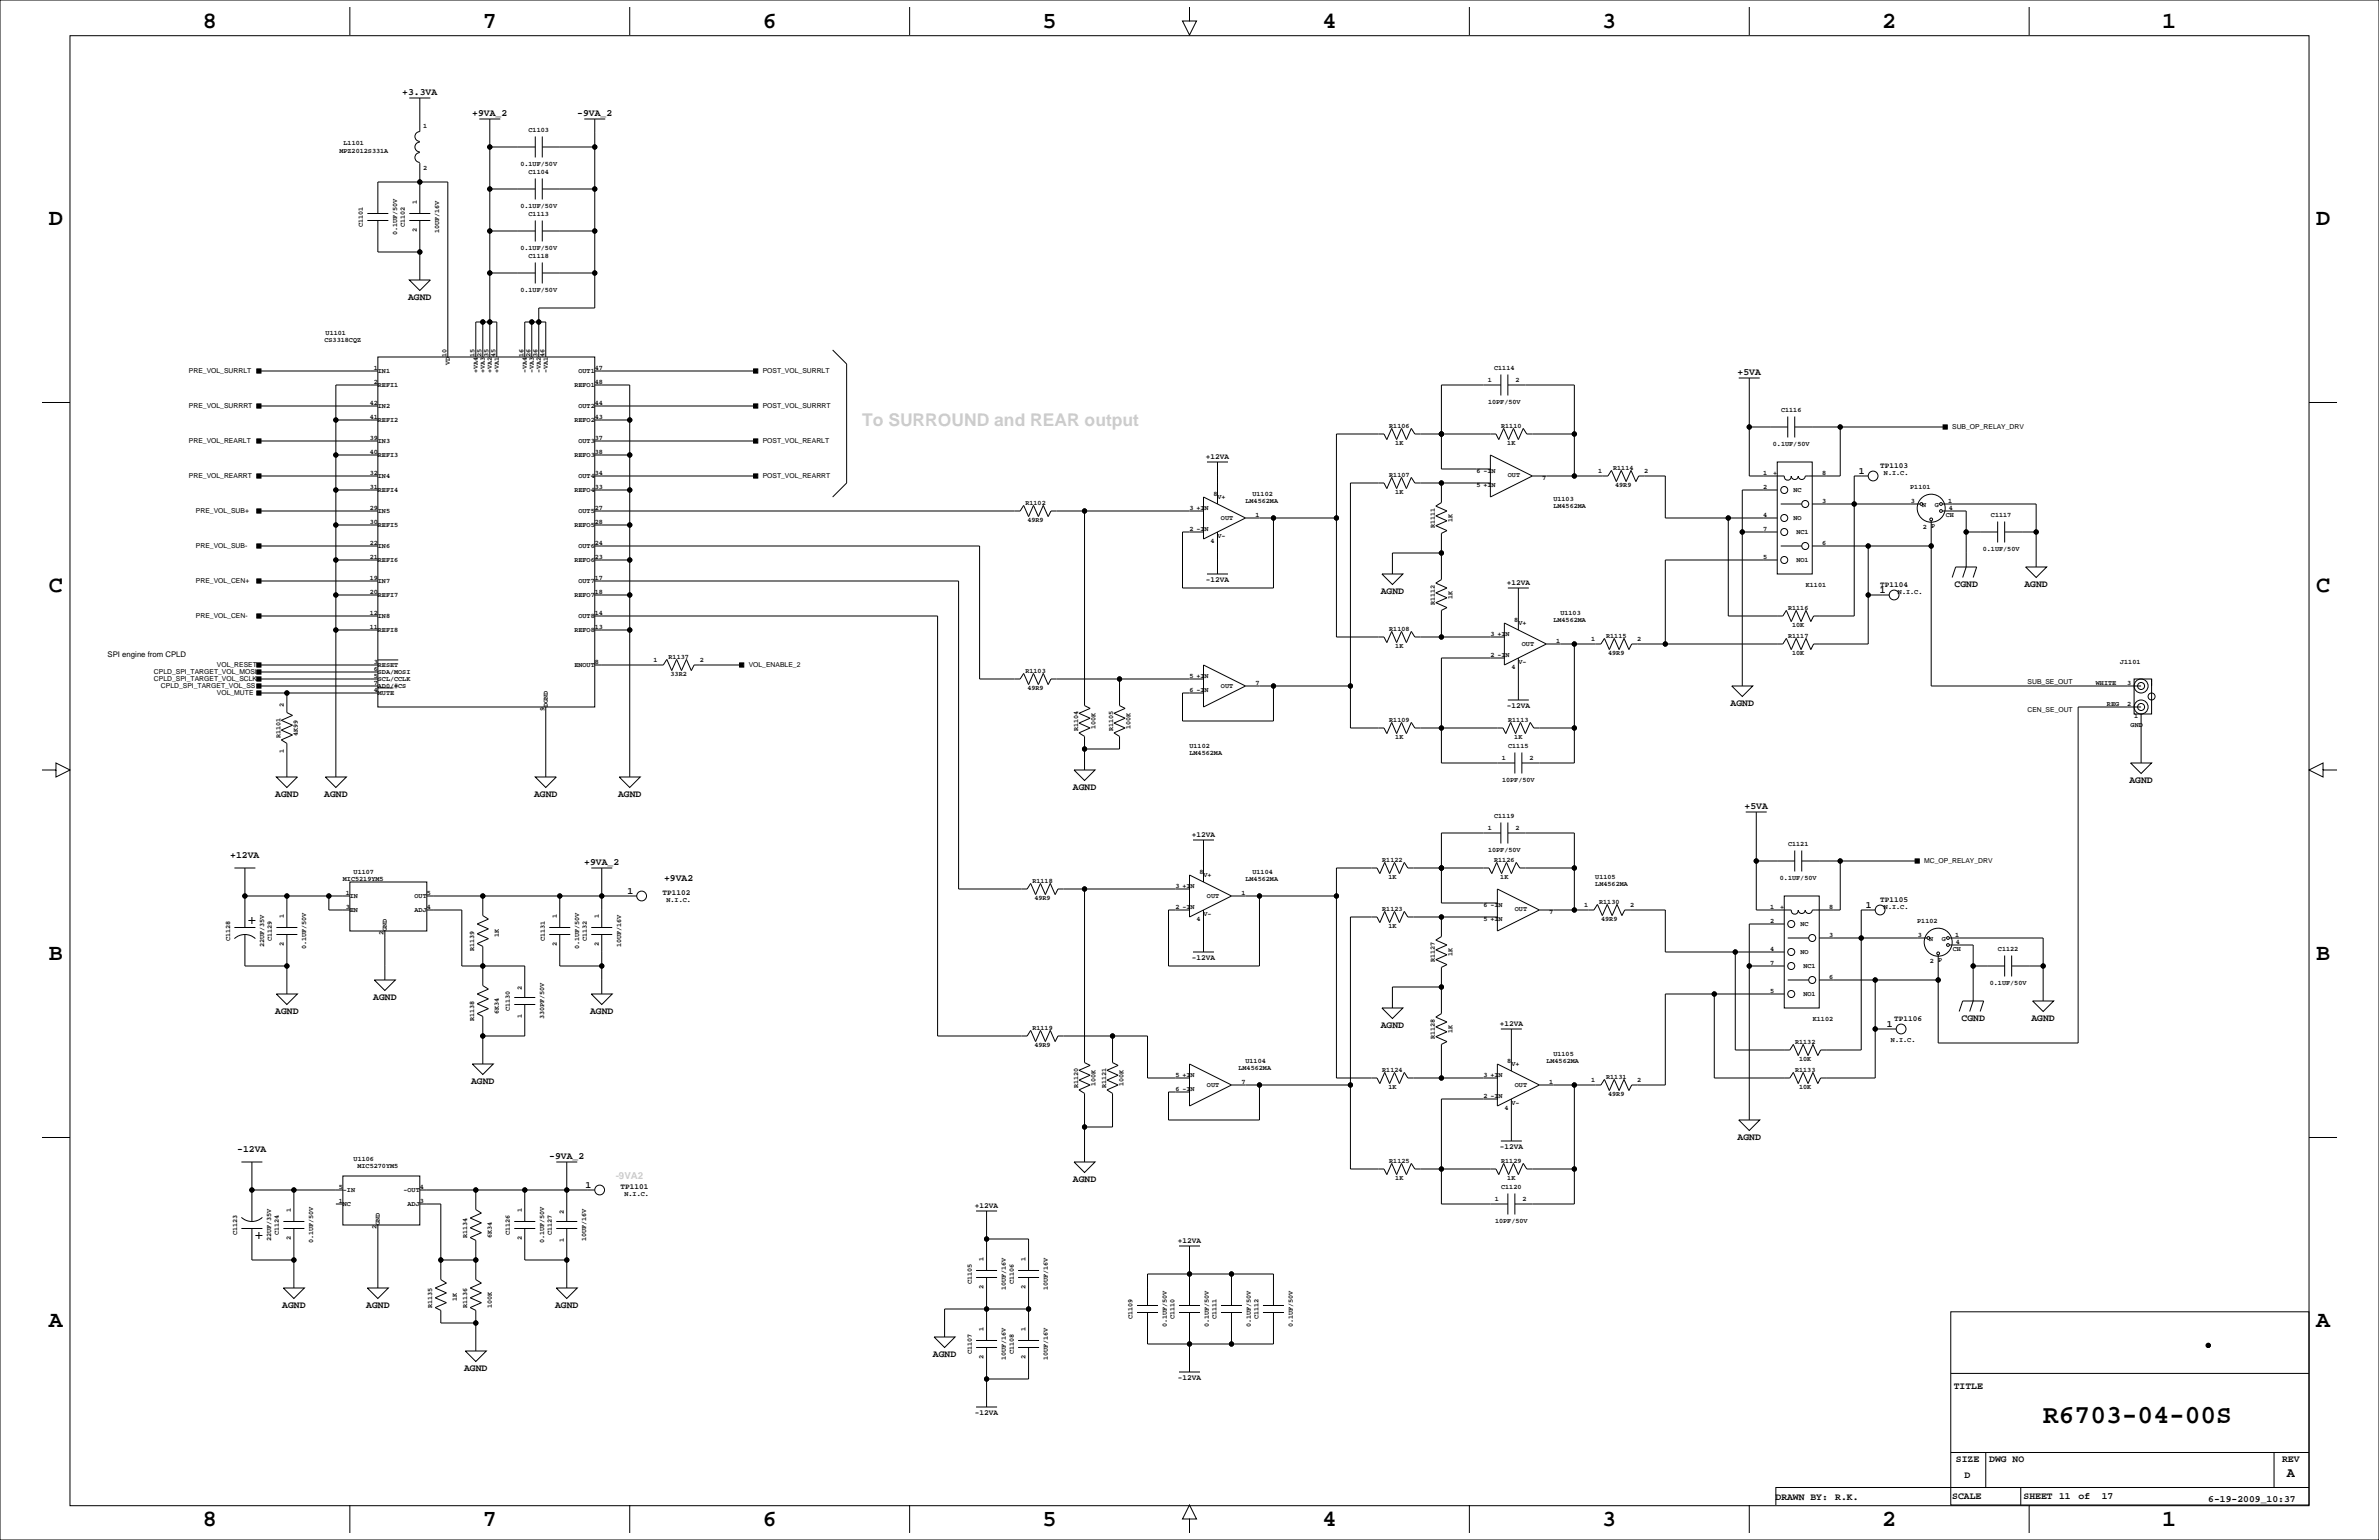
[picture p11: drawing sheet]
<svg xmlns="http://www.w3.org/2000/svg" width="864mm" height="559mm" viewBox="0 0 864 559" stroke-linecap="round" stroke-linejoin="round" font-family="sans-serif">
<defs><g id="words">
<text font-size="9.5" x="741.7" y="516.5">R6703-04-00S</text>
<g font-size="8.5">
<text x="73.7" y="10">8</text>
<text x="175.3" y="10">7</text>
<text x="276.9" y="10">6</text>
<text x="378.5" y="10">5</text>
<text x="480.1" y="10">4</text>
<text x="581.7" y="10">3</text>
<text x="683.3" y="10">2</text>
<text x="784.9" y="10">1</text>
<text x="17.8" y="81.6">D</text>
<text x="840.7" y="81.6">D</text>
<text x="17.8" y="215">C</text>
<text x="840.7" y="215">C</text>
<text x="17.8" y="348.3">B</text>
<text x="840.7" y="348.3">B</text>
<text x="17.8" y="481.7">A</text>
<text x="840.7" y="481.7">A</text>
<text x="73.7" y="553.8">8</text>
<text x="175.3" y="553.8">7</text>
<text x="276.9" y="553.8">6</text>
<text x="378.5" y="553.8">5</text>
<text x="480.1" y="553.8">4</text>
<text x="581.7" y="553.8">3</text>
<text x="683.3" y="553.8">2</text>
<text x="784.9" y="553.8">1</text>
</g>
<text font-size="6.3" fill="#ccc" x="313" y="154.4">To SURROUND and REAR output</text>
<text font-size="4.9" x="830.1" y="536.1">A</text>
<g font-size="3.5">
<text x="146" y="34.5">+3.3VA</text>
<text x="171.4" y="42.1">+9VA_2</text>
<text x="209.5" y="42.1">-9VA_2</text>
<text x="148.2" y="108.7">AGND</text>
<text x="630.8" y="136.1">+5VA</text>
<text x="674.8" y="171.9">1</text>
<text x="501.2" y="215.4">AGND</text>
<text x="682.4" y="215.1">1</text>
<text x="709.5" y="212.8">CGND</text>
<text x="734.9" y="212.8">AGND</text>
<text x="628.2" y="256">AGND</text>
<text x="389.5" y="286.5">AGND</text>
<text x="773" y="283.9">AGND</text>
<text x="99.9" y="289">AGND</text>
<text x="117.7" y="289">AGND</text>
<text x="193.9" y="289">AGND</text>
<text x="224.4" y="289">AGND</text>
<text x="633.3" y="293.6">+5VA</text>
<text x="83.6" y="311.4">+12VA</text>
<text x="212.1" y="313.9">+9VA_2</text>
<text x="241.1" y="319.8">+9VA2</text>
<text x="227.8" y="324.3">1</text>
<text x="677.3" y="329.4">1</text>
<text x="135.5" y="362.7">AGND</text>
<text x="99.9" y="367.8">AGND</text>
<text x="214.2" y="367.8">AGND</text>
<text x="712" y="370.3">CGND</text>
<text x="737.4" y="370.3">AGND</text>
<text x="501.2" y="372.8">AGND</text>
<text x="685" y="372.6">1</text>
<text x="171" y="393.2">AGND</text>
<text x="630.8" y="413.5">AGND</text>
<text x="86.1" y="418.1">-12VA</text>
<text x="199.4" y="420.6">-9VA_2</text>
<text x="212.5" y="431">1</text>
<text x="389.5" y="428.7">AGND</text>
<text x="102.4" y="474.4">AGND</text>
<text x="132.9" y="474.4">AGND</text>
<text x="201.5" y="474.4">AGND</text>
<text x="168.5" y="497.3">AGND</text>
<text x="338.7" y="492.2">AGND</text>
<text x="709.2" y="504.2">TITLE</text>
<text x="710" y="530.6">SIZE</text>
<text x="722.1" y="530.6">DWG NO</text>
<text x="828.4" y="530.6">REV</text>
<text x="713.2" y="536.2">D</text>
<text x="644.5" y="544.3">DRAWN BY:</text>
<text x="666.2" y="544.4">R.K.</text>
<text x="708.7" y="544">SCALE</text>
<text x="734.6" y="544">SHEET 11</text>
<text x="754.5" y="544">of</text>
<text x="762.9" y="544">17</text>
<text x="801.6" y="544.9">6-19-2009_10:37</text>
</g>
<text font-size="3.5" fill="#ccc" x="223.5" y="428">-9VA2</text>
<g font-size="2.8">
<text x="437.7" y="166.4">+12VA</text>
<text x="682.5" y="170">TP1103</text>
<text x="437.7" y="211.1">-12VA</text>
<text x="546.9" y="212.1">+12VA</text>
<text x="682.5" y="213.1">TP1104</text>
<text x="39.1" y="238.2">SPI engine from CPLD</text>
<text x="546.9" y="256.8">-12VA</text>
<text x="432.6" y="303.6">+12VA</text>
<text x="240.5" y="324.9">TP1102</text>
<text x="682.5" y="327.4">TP1105</text>
<text x="432.6" y="348.3">-12VA</text>
<text x="687.6" y="370.6">TP1106</text>
<text x="544.4" y="372.1">+12VA</text>
<text x="544.4" y="416.8">-12VA</text>
<text x="225.3" y="431.6">TP1101</text>
<text x="353.9" y="438.2">+12VA</text>
<text x="427.6" y="450.9">+12VA</text>
<text x="427.6" y="500.7">-12VA</text>
<text x="353.9" y="513.4">-12VA</text>
</g>
<g font-size="2.5">
<text x="153.7" y="46.4">1</text>
<text x="191.9" y="47.9">C1103</text>
<text x="124.7" y="52.8">L1101</text>
<text x="123.2" y="55.4">MPZ2012S331A</text>
<text x="153.7" y="61.7">2</text>
<text x="188.9" y="60.4">0.1UF/50V</text>
<text x="191.9" y="63.2">C1104</text>
<text x="151.3" y="74.2" transform="rotate(-90 151.3 74.2)">1</text>
<text x="188.9" y="75.6">0.1UF/50V</text>
<text x="131.8" y="82.4" transform="rotate(-90 131.8 82.4)">C1101</text>
<text x="147" y="82.4" transform="rotate(-90 147 82.4)">C1102</text>
<text x="191.9" y="78.4">C1113</text>
<text x="144.2" y="85.4" transform="rotate(-90 144.2 85.4)">0.1UF/50V</text>
<text x="151.3" y="84.3" transform="rotate(-90 151.3 84.3)">2</text>
<text x="159.4" y="84.7" transform="rotate(-90 159.4 84.7)">10UF/16V</text>
<text x="188.9" y="90.9">0.1UF/50V</text>
<text x="191.9" y="93.7">C1118</text>
<text x="188.9" y="106.1">0.1UF/50V</text>
<text x="117.8" y="124">CS3318CQZ</text>
<text x="118.2" y="121.4">U1101</text>
<text x="162.1" y="129.5" transform="rotate(-90 162.1 129.5)">10</text>
<text x="172.2" y="129.5" transform="rotate(-90 172.2 129.5)">15</text>
<text x="174.8" y="129.5" transform="rotate(-90 174.8 129.5)">25</text>
<text x="177.3" y="129.5" transform="rotate(-90 177.3 129.5)">35</text>
<text x="179.8" y="129.5" transform="rotate(-90 179.8 129.5)">45</text>
<text x="190" y="129.5" transform="rotate(-90 190 129.5)">16</text>
<text x="192.5" y="129.5" transform="rotate(-90 192.5 129.5)">26</text>
<text x="195.1" y="129.5" transform="rotate(-90 195.1 129.5)">36</text>
<text x="197.6" y="129.5" transform="rotate(-90 197.6 129.5)">46</text>
<text x="68.6" y="135.5">PRE_VOL_SURRLT</text>
<text x="135.7" y="134.1">1</text>
<text x="137.2" y="135.3">IN1</text>
<text x="163.3" y="132.5" transform="rotate(-90 163.3 132.5)">VD</text>
<text x="173.4" y="135.5" transform="rotate(-90 173.4 135.5)">+VA4</text>
<text x="176" y="135.5" transform="rotate(-90 176 135.5)">+VA3</text>
<text x="178.5" y="135.5" transform="rotate(-90 178.5 135.5)">+VA2</text>
<text x="181" y="135.5" transform="rotate(-90 181 135.5)">+VA1</text>
<text x="191.2" y="135.5" transform="rotate(-90 191.2 135.5)">-VA4</text>
<text x="193.7" y="135.5" transform="rotate(-90 193.7 135.5)">-VA3</text>
<text x="196.3" y="135.5" transform="rotate(-90 196.3 135.5)">-VA2</text>
<text x="198.8" y="135.5" transform="rotate(-90 198.8 135.5)">-VA1</text>
<text x="210" y="135.3">OUT1</text>
<text x="215.9" y="134.1">47</text>
<text x="276.9" y="135.5">POST_VOL_SURRLT</text>
<text x="542.4" y="134.3">C1114</text>
<text x="135.7" y="139.2">2</text>
<text x="137.2" y="140.4">REFI1</text>
<text x="208.5" y="140.4">REFO1</text>
<text x="215.9" y="139.2">48</text>
<text x="540" y="138.6">1</text>
<text x="550.2" y="138.6">2</text>
<text x="68.6" y="148.2">PRE_VOL_SURRRT</text>
<text x="134.2" y="146.8">42</text>
<text x="137.2" y="148">IN2</text>
<text x="210" y="148">OUT2</text>
<text x="215.9" y="146.8">44</text>
<text x="276.9" y="148.2">POST_VOL_SURRRT</text>
<text x="540.2" y="146.7">10PF/50V</text>
<text x="646.5" y="149.5">C1116</text>
<text x="134.2" y="151.9">41</text>
<text x="137.2" y="153.1">REFI2</text>
<text x="208.5" y="153.1">REFO2</text>
<text x="215.9" y="151.9">43</text>
<text x="504.3" y="155.1">R1106</text>
<text x="544.9" y="155.1">R1110</text>
<text x="708.7" y="155.8">SUB_OP_RELAY_DRV</text>
<text x="68.6" y="160.9">PRE_VOL_REARLT</text>
<text x="134.2" y="159.5">39</text>
<text x="137.2" y="160.7">IN3</text>
<text x="210" y="160.7">OUT3</text>
<text x="215.9" y="159.5">37</text>
<text x="276.9" y="160.9">POST_VOL_REARLT</text>
<text x="506.5" y="161.5">1K</text>
<text x="547.2" y="161.5">1K</text>
<text x="643.6" y="162">0.1UF/50V</text>
<text x="134.2" y="164.6">40</text>
<text x="137.2" y="165.8">REFI3</text>
<text x="208.5" y="165.8">REFO3</text>
<text x="215.9" y="164.6">38</text>
<text x="68.6" y="173.6">PRE_VOL_REARRT</text>
<text x="134.2" y="172.2">32</text>
<text x="137.2" y="173.4">IN4</text>
<text x="210" y="173.4">OUT4</text>
<text x="215.9" y="172.2">34</text>
<text x="276.9" y="173.6">POST_VOL_REARRT</text>
<text x="504.3" y="172.9">R1107</text>
<text x="535.9" y="171.8">6 -IN</text>
<text x="547.4" y="173.1">OUT</text>
<text x="580.2" y="171.6">1</text>
<text x="585.6" y="170.4">R1114</text>
<text x="596.9" y="171.6">2</text>
<text x="640.1" y="172.2">1</text>
<text x="643.7" y="172.2">+</text>
<text x="661.5" y="172.2">8</text>
<text x="683.9" y="172.2">N.I.C.</text>
<text x="134.2" y="177.3">31</text>
<text x="137.2" y="178.5">REFI4</text>
<text x="208.5" y="178.5">REFO4</text>
<text x="215.9" y="177.3">33</text>
<text x="440.5" y="179.8">8</text>
<text x="454.7" y="179.8">U1102</text>
<text x="506.5" y="179.3">1K</text>
<text x="535.9" y="176.9">5 +IN</text>
<text x="559.9" y="174.3">7</text>
<text x="586.3" y="176.7">49R9</text>
<text x="640.1" y="177.3">2</text>
<text x="651.1" y="178.6">NC</text>
<text x="693.4" y="177.3">P1101</text>
<text x="134.2" y="184.9">29</text>
<text x="215.9" y="184.9">27</text>
<text x="372.2" y="183.1">R1102</text>
<text x="431.8" y="184.9">3 +IN</text>
<text x="442" y="181.1">V+</text>
<text x="452.1" y="182.4">LM4562MA</text>
<text x="563.9" y="182">U1103</text>
<text x="563.9" y="184.5">LM4562MA</text>
<text x="661.5" y="182.4">3</text>
<text x="693.7" y="182.4">3</text>
<text x="697.7" y="183.9">N</text>
<text x="702.3" y="183.9">G</text>
<text x="707.2" y="182.4">1</text>
<text x="707.4" y="184.9">4</text>
<text x="71.1" y="186.3">PRE_VOL_SUB+</text>
<text x="134.2" y="190">30</text>
<text x="137.2" y="191.2">REFI5</text>
<text x="137.2" y="186.1">IN5</text>
<text x="208.5" y="191.2">REFO5</text>
<text x="210" y="186.1">OUT5</text>
<text x="215.9" y="190">28</text>
<text x="373" y="189.4">49R9</text>
<text x="443.2" y="188.7">OUT</text>
<text x="455.7" y="187.5">1</text>
<text x="520.9" y="191.7" transform="rotate(-90 520.9 191.7)">R1111</text>
<text x="527.2" y="189.4" transform="rotate(-90 527.2 189.4)">1K</text>
<text x="640.1" y="187.5">4</text>
<text x="651.1" y="188.7">NO</text>
<text x="701" y="191.5">P</text>
<text x="706.4" y="187.5">CH</text>
<text x="722.7" y="187.6">C1117</text>
<text x="134.2" y="197.6">22</text>
<text x="215.9" y="197.6">24</text>
<text x="431.8" y="192.5">2 -IN</text>
<text x="439.4" y="197.2">4</text>
<text x="442" y="195.1">V-</text>
<text x="640.1" y="192.5">7</text>
<text x="652.1" y="193.8">NC1</text>
<text x="661.5" y="197.6">6</text>
<text x="698" y="192.1">2</text>
<text x="71.1" y="199">PRE_VOL_SUB-</text>
<text x="134.2" y="202.7">21</text>
<text x="137.2" y="203.9">REFI6</text>
<text x="137.2" y="198.8">IN6</text>
<text x="208.5" y="203.9">REFO6</text>
<text x="210" y="198.8">OUT6</text>
<text x="215.9" y="202.7">23</text>
<text x="640.1" y="202.7">5</text>
<text x="652.1" y="204">NO1</text>
<text x="719.8" y="200.1">0.1UF/50V</text>
<text x="71.1" y="211.7">PRE_VOL_CEN+</text>
<text x="134.2" y="210.3">19</text>
<text x="134.2" y="215.4">20</text>
<text x="137.2" y="211.5">IN7</text>
<text x="210" y="211.5">OUT7</text>
<text x="215.9" y="215.4">18</text>
<text x="215.9" y="210.3">17</text>
<text x="655.5" y="212.9">K1101</text>
<text x="689" y="215.4">N.I.C.</text>
<text x="137.2" y="216.6">REFI7</text>
<text x="208.5" y="216.6">REFO7</text>
<text x="520.9" y="219.6" transform="rotate(-90 520.9 219.6)">R1112</text>
<text x="527.2" y="217.4" transform="rotate(-90 527.2 217.4)">1K</text>
<text x="649.1" y="221.2">R1116</text>
<text x="71.1" y="224.4">PRE_VOL_CEN-</text>
<text x="134.2" y="223">12</text>
<text x="137.2" y="224.2">IN8</text>
<text x="210" y="224.2">OUT8</text>
<text x="215.9" y="223">14</text>
<text x="549.7" y="225.6">8</text>
<text x="551.2" y="226.8">V+</text>
<text x="563.9" y="225.6">LM4562MA</text>
<text x="566.4" y="223">U1103</text>
<text x="650.6" y="227.5">10K</text>
<text x="134.2" y="228.1">11</text>
<text x="137.2" y="229.3">REFI8</text>
<text x="208.5" y="229.3">REFO8</text>
<text x="215.9" y="228.1">13</text>
<text x="504.3" y="228.8">R1108</text>
<text x="541" y="230.6">3 +IN</text>
<text x="564.9" y="233.2">1</text>
<text x="577.6" y="232.6">1</text>
<text x="583" y="231.3">R1115</text>
<text x="594.4" y="232.6">2</text>
<text x="649.1" y="231.3">R1117</text>
<text x="242.7" y="238.9">R1137</text>
<text x="506.5" y="235.1">1K</text>
<text x="541" y="238.3">2 -IN</text>
<text x="552.5" y="234.4">OUT</text>
<text x="583.8" y="237.7">49R9</text>
<text x="650.6" y="237.7">10K</text>
<text x="55.9" y="244.7">CPLD_SPI_TARGET_VOL_MOSI</text>
<text x="78.7" y="242.2">VOL_RESET</text>
<text x="135.7" y="240.8">3</text>
<text x="135.7" y="243.3">6</text>
<text x="135.7" y="245.9">5</text>
<text x="137.2" y="242">RESET</text>
<text x="137.2" y="244.5">SDA/MOSI</text>
<text x="208.5" y="242">ENOUT</text>
<text x="215.9" y="240.8">8</text>
<text x="237.3" y="240.2">1</text>
<text x="243.4" y="245.3">33R2</text>
<text x="254" y="240.2">2</text>
<text x="271.8" y="242.2">VOL_ENABLE_2</text>
<text x="372.2" y="244">R1103</text>
<text x="431.8" y="245.9">5 +IN</text>
<text x="548.6" y="242.9">4</text>
<text x="551.2" y="240.8">V-</text>
<text x="769.6" y="240.8">J1101</text>
<text x="55.9" y="247.3">CPLD_SPI_TARGET_VOL_SCLK</text>
<text x="58.4" y="249.8">CPLD_SPI_TARGET_VOL_SS</text>
<text x="135.7" y="248.4">7</text>
<text x="135.7" y="251">4</text>
<text x="137.2" y="247.1">SCL/CCLK</text>
<text x="137.2" y="249.6">AD0/#CS</text>
<text x="373" y="250.4">49R9</text>
<text x="431.8" y="251">6 -IN</text>
<text x="443.2" y="249.7">OUT</text>
<text x="455.7" y="248.4">7</text>
<text x="736.1" y="248.2">SUB_SE_OUT</text>
<text x="760.8" y="248.4">WHITE</text>
<text x="772.2" y="248.4">3</text>
<text x="78.7" y="252.3">VOL_MUTE</text>
<text x="103.1" y="256.5" transform="rotate(-90 103.1 256.5)">2</text>
<text x="137.2" y="252.2">MUTE</text>
<text x="198.8" y="256.5" transform="rotate(-90 198.8 256.5)">DGND</text>
<text x="764.9" y="256">REG</text>
<text x="772.2" y="256">2</text>
<text x="197.6" y="258" transform="rotate(-90 197.6 258)">9</text>
<text x="504.3" y="261.8">R1109</text>
<text x="547.5" y="261.8">R1113</text>
<text x="736" y="258.3">CEN_SE_OUT</text>
<text x="773.4" y="263.7">GND</text>
<text x="774.7" y="260.7">1</text>
<text x="101.8" y="267.9" transform="rotate(-90 101.8 267.9)">R1101</text>
<text x="108.1" y="267.1" transform="rotate(-90 108.1 267.1)">4K99</text>
<text x="391.3" y="265.3" transform="rotate(-90 391.3 265.3)">R1104</text>
<text x="397.7" y="264.6" transform="rotate(-90 397.7 264.6)">100K</text>
<text x="404" y="265.3" transform="rotate(-90 404 265.3)">R1105</text>
<text x="410.4" y="264.6" transform="rotate(-90 410.4 264.6)">100K</text>
<text x="506.5" y="268.2">1K</text>
<text x="549.7" y="268.2">1K</text>
<text x="103.1" y="273.3" transform="rotate(-90 103.1 273.3)">1</text>
<text x="431.8" y="271.3">U1102</text>
<text x="431.8" y="273.8">LM4562MA</text>
<text x="545.1" y="275.8">1</text>
<text x="547.5" y="271.5">C1115</text>
<text x="555.2" y="275.8">2</text>
<text x="545.3" y="283.9">10PF/50V</text>
<text x="542.4" y="296.9">C1119</text>
<text x="540" y="301.2">1</text>
<text x="550.2" y="301.2">2</text>
<text x="540.2" y="309.3">10PF/50V</text>
<text x="649.1" y="307">C1121</text>
<text x="128.4" y="317">U1107</text>
<text x="435.4" y="317">8</text>
<text x="454.7" y="317">U1104</text>
<text x="501.8" y="312.6">R1122</text>
<text x="542.4" y="312.6">R1126</text>
<text x="698.5" y="313.3">MC_OP_RELAY_DRV</text>
<text x="124.5" y="319.5">MIC5219YM5</text>
<text x="374.8" y="320.2">R1118</text>
<text x="426.7" y="322.1">3 +IN</text>
<text x="436.9" y="318.3">V+</text>
<text x="452.1" y="319.5">LM4562MA</text>
<text x="504" y="319">1K</text>
<text x="544.6" y="319">1K</text>
<text x="579.1" y="319.1">U1105</text>
<text x="579.1" y="321.7">LM4562MA</text>
<text x="646.1" y="319.5">0.1UF/50V</text>
<text x="125.5" y="324.6">1</text>
<text x="125.5" y="329.7">3</text>
<text x="127" y="325.8">IN</text>
<text x="150.5" y="325.8">OUT</text>
<text x="154.9" y="324.6">5</text>
<text x="154.9" y="329.7">4</text>
<text x="241.9" y="327.2">N.I.C.</text>
<text x="375.5" y="326.6">49R9</text>
<text x="426.7" y="329.7">2 -IN</text>
<text x="438.1" y="325.9">OUT</text>
<text x="450.6" y="324.6">1</text>
<text x="538.5" y="329.3">6 -IN</text>
<text x="575.1" y="329.1">1</text>
<text x="580.5" y="327.8">R1130</text>
<text x="591.8" y="329.1">2</text>
<text x="642.6" y="329.7">1</text>
<text x="646.2" y="329.7">+</text>
<text x="664" y="329.7">8</text>
<text x="683.9" y="329.7">N.I.C.</text>
<text x="103.1" y="333.2" transform="rotate(-90 103.1 333.2)">1</text>
<text x="127" y="330.9">EN</text>
<text x="150.5" y="330.9">ADJ</text>
<text x="202.1" y="333.2" transform="rotate(-90 202.1 333.2)">1</text>
<text x="217.4" y="333.2" transform="rotate(-90 217.4 333.2)">1</text>
<text x="434.3" y="334.4">4</text>
<text x="436.9" y="332.2">V-</text>
<text x="501.8" y="330.4">R1123</text>
<text x="538.5" y="334.4">5 +IN</text>
<text x="549.9" y="330.5">OUT</text>
<text x="562.4" y="331.8">7</text>
<text x="581.2" y="334.2">49R9</text>
<text x="642.6" y="334.8">2</text>
<text x="696" y="334.8">P1102</text>
<text x="83.5" y="341.5" transform="rotate(-90 83.5 341.5)">C1128</text>
<text x="98.7" y="341.5" transform="rotate(-90 98.7 341.5)">C1129</text>
<text x="139.2" y="339.3" transform="rotate(-90 139.2 339.3)">2</text>
<text x="140.4" y="337.8" transform="rotate(-90 140.4 337.8)">GND</text>
<text x="181" y="340.1" transform="rotate(-90 181 340.1)">1K</text>
<text x="197.8" y="341.5" transform="rotate(-90 197.8 341.5)">C1131</text>
<text x="213" y="341.5" transform="rotate(-90 213 341.5)">C1132</text>
<text x="504" y="336.7">1K</text>
<text x="653.6" y="336">NC</text>
<text x="664" y="339.9">3</text>
<text x="696.2" y="339.9">3</text>
<text x="700.3" y="341.4">N</text>
<text x="704.9" y="341.4">G</text>
<text x="709.7" y="339.9">1</text>
<text x="95.9" y="343.7" transform="rotate(-90 95.9 343.7)">22UF/35V</text>
<text x="103.1" y="343.4" transform="rotate(-90 103.1 343.4)">2</text>
<text x="111.2" y="344.5" transform="rotate(-90 111.2 344.5)">0.1UF/50V</text>
<text x="172.1" y="345.2" transform="rotate(-90 172.1 345.2)">R1139</text>
<text x="202.1" y="343.4" transform="rotate(-90 202.1 343.4)">2</text>
<text x="210.2" y="344.5" transform="rotate(-90 210.2 344.5)">0.1UF/50V</text>
<text x="217.4" y="343.4" transform="rotate(-90 217.4 343.4)">2</text>
<text x="225.5" y="343.7" transform="rotate(-90 225.5 343.7)">10UF/16V</text>
<text x="527.2" y="346.9" transform="rotate(-90 527.2 346.9)">1K</text>
<text x="642.6" y="344.9">4</text>
<text x="653.6" y="346.2">NO</text>
<text x="708.9" y="344.9">CH</text>
<text x="710" y="342.4">4</text>
<text x="725.3" y="345.1">C1122</text>
<text x="520.9" y="349.1" transform="rotate(-90 520.9 349.1)">R1127</text>
<text x="642.6" y="350">7</text>
<text x="654.7" y="351.3">NC1</text>
<text x="700.5" y="349.6">2</text>
<text x="703.6" y="349">P</text>
<text x="189.4" y="359.2" transform="rotate(-90 189.4 359.2)">2</text>
<text x="664" y="355.1">6</text>
<text x="722.3" y="357.6">0.1UF/50V</text>
<text x="642.6" y="360.2">5</text>
<text x="654.7" y="361.4">NO1</text>
<text x="172.1" y="370.6" transform="rotate(-90 172.1 370.6)">R1138</text>
<text x="181" y="368" transform="rotate(-90 181 368)">6K34</text>
<text x="185.1" y="366.9" transform="rotate(-90 185.1 366.9)">C1130</text>
<text x="189.4" y="369.3" transform="rotate(-90 189.4 369.3)">1</text>
<text x="197.5" y="369.9" transform="rotate(-90 197.5 369.9)">330PF/50V</text>
<text x="658.1" y="370.3">K1102</text>
<text x="374.8" y="373.6">R1119</text>
<text x="520.9" y="377.1" transform="rotate(-90 520.9 377.1)">R1128</text>
<text x="527.2" y="374.9" transform="rotate(-90 527.2 374.9)">1K</text>
<text x="686.4" y="378">N.I.C.</text>
<text x="375.5" y="379.9">49R9</text>
<text x="563.9" y="383">U1105</text>
<text x="651.6" y="378.6">R1132</text>
<text x="449.6" y="388.1">LM4562MA</text>
<text x="452.1" y="385.6">U1104</text>
<text x="501.8" y="388.8">R1124</text>
<text x="547.2" y="385.6">8</text>
<text x="548.6" y="386.8">V+</text>
<text x="561.3" y="385.6">LM4562MA</text>
<text x="651.6" y="388.8">R1133</text>
<text x="653.1" y="385">10K</text>
<text x="391.3" y="394.9" transform="rotate(-90 391.3 394.9)">R1120</text>
<text x="397.7" y="394.1" transform="rotate(-90 397.7 394.1)">100K</text>
<text x="401.5" y="394.9" transform="rotate(-90 401.5 394.9)">R1121</text>
<text x="407.9" y="394.1" transform="rotate(-90 407.9 394.1)">100K</text>
<text x="426.7" y="390.7">5 +IN</text>
<text x="426.7" y="395.7">6 -IN</text>
<text x="438.1" y="394.5">OUT</text>
<text x="450.6" y="393.2">7</text>
<text x="504" y="395.2">1K</text>
<text x="538.5" y="390.7">3 +IN</text>
<text x="549.9" y="394.5">OUT</text>
<text x="562.4" y="393.2">1</text>
<text x="577.6" y="392.6">1</text>
<text x="583" y="391.3">R1131</text>
<text x="594.4" y="392.6">2</text>
<text x="653.1" y="395.2">10K</text>
<text x="538.5" y="398.3">2 -IN</text>
<text x="548.6" y="400.8">V-</text>
<text x="583.8" y="397.7">49R9</text>
<text x="546.1" y="402.9">4</text>
<text x="128.4" y="421.1">U1106</text>
<text x="129.8" y="423.7">MIC5270YM5</text>
<text x="504.3" y="421.8">R1125</text>
<text x="544.9" y="421.8">R1129</text>
<text x="123" y="431.3">5</text>
<text x="152.4" y="431.3">4</text>
<text x="506.5" y="428.2">1K</text>
<text x="544.9" y="431.5">C1120</text>
<text x="547.2" y="428.2">1K</text>
<text x="123" y="436.4">1</text>
<text x="124.5" y="437.6">NC</text>
<text x="124.5" y="432.5">-IN</text>
<text x="146.5" y="432.5">-OUT</text>
<text x="148" y="437.6">ADJ</text>
<text x="152.4" y="436.4">3</text>
<text x="226.7" y="433.8">N.I.C.</text>
<text x="542.6" y="435.8">1</text>
<text x="552.7" y="435.8">2</text>
<text x="105.6" y="439.9" transform="rotate(-90 105.6 439.9)">1</text>
<text x="189.4" y="439.9" transform="rotate(-90 189.4 439.9)">1</text>
<text x="204.7" y="440.4" transform="rotate(-90 204.7 440.4)">2</text>
<text x="542.7" y="443.9">10PF/50V</text>
<text x="86" y="448.2" transform="rotate(-90 86 448.2)">C1123</text>
<text x="101.3" y="448.2" transform="rotate(-90 101.3 448.2)">C1124</text>
<text x="136.7" y="446" transform="rotate(-90 136.7 446)">2</text>
<text x="137.9" y="444.5" transform="rotate(-90 137.9 444.5)">GND</text>
<text x="169.6" y="449.3" transform="rotate(-90 169.6 449.3)">R1134</text>
<text x="178.5" y="449.3" transform="rotate(-90 178.5 449.3)">6K34</text>
<text x="185.1" y="448.2" transform="rotate(-90 185.1 448.2)">C1126</text>
<text x="200.3" y="448.2" transform="rotate(-90 200.3 448.2)">C1127</text>
<text x="98.5" y="450.4" transform="rotate(-90 98.5 450.4)">22UF/35V</text>
<text x="105.6" y="450" transform="rotate(-90 105.6 450)">2</text>
<text x="113.7" y="451.2" transform="rotate(-90 113.7 451.2)">0.1UF/50V</text>
<text x="189.4" y="450" transform="rotate(-90 189.4 450)">2</text>
<text x="197.5" y="451.2" transform="rotate(-90 197.5 451.2)">0.1UF/50V</text>
<text x="204.7" y="450.6" transform="rotate(-90 204.7 450.6)">1</text>
<text x="212.8" y="450.4" transform="rotate(-90 212.8 450.4)">10UF/16V</text>
<text x="357.1" y="457.7" transform="rotate(-90 357.1 457.7)">1</text>
<text x="372.3" y="457.7" transform="rotate(-90 372.3 457.7)">1</text>
<text x="352.7" y="466" transform="rotate(-90 352.7 466)">C1105</text>
<text x="357.1" y="467.8" transform="rotate(-90 357.1 467.8)">2</text>
<text x="368" y="466" transform="rotate(-90 368 466)">C1106</text>
<text x="372.3" y="467.8" transform="rotate(-90 372.3 467.8)">2</text>
<text x="165.8" y="472.2" transform="rotate(-90 165.8 472.2)">1K</text>
<text x="365.2" y="468.2" transform="rotate(-90 365.2 468.2)">10UF/16V</text>
<text x="380.4" y="468.2" transform="rotate(-90 380.4 468.2)">10UF/16V</text>
<text x="156.9" y="474.7" transform="rotate(-90 156.9 474.7)">R1135</text>
<text x="169.6" y="474.7" transform="rotate(-90 169.6 474.7)">R1136</text>
<text x="178.5" y="474.7" transform="rotate(-90 178.5 474.7)">100K</text>
<text x="411.2" y="478.7" transform="rotate(-90 411.2 478.7)">C1109</text>
<text x="426.4" y="478.7" transform="rotate(-90 426.4 478.7)">C1110</text>
<text x="441.6" y="478.7" transform="rotate(-90 441.6 478.7)">C1111</text>
<text x="456.9" y="478.7" transform="rotate(-90 456.9 478.7)">C1112</text>
<text x="357.1" y="483.1" transform="rotate(-90 357.1 483.1)">1</text>
<text x="372.3" y="483.1" transform="rotate(-90 372.3 483.1)">1</text>
<text x="423.6" y="481.6" transform="rotate(-90 423.6 481.6)">0.1UF/50V</text>
<text x="438.8" y="481.6" transform="rotate(-90 438.8 481.6)">0.1UF/50V</text>
<text x="454.1" y="481.6" transform="rotate(-90 454.1 481.6)">0.1UF/50V</text>
<text x="469.3" y="481.6" transform="rotate(-90 469.3 481.6)">0.1UF/50V</text>
<text x="352.7" y="491.4" transform="rotate(-90 352.7 491.4)">C1107</text>
<text x="368" y="491.4" transform="rotate(-90 368 491.4)">C1108</text>
<text x="357.1" y="493.2" transform="rotate(-90 357.1 493.2)">2</text>
<text x="365.2" y="493.6" transform="rotate(-90 365.2 493.6)">10UF/16V</text>
<text x="372.3" y="493.2" transform="rotate(-90 372.3 493.2)">2</text>
<text x="380.4" y="493.6" transform="rotate(-90 380.4 493.6)">10UF/16V</text>
</g>
</g></defs>
<g fill="none" stroke="#000" stroke-width=".36">
<path d="M0 0h863.6v558.8h-863.6zM25.4 13h812.8v533.4h-812.8zM127 2.5v10.2M228.6 2.5v10.2M330.2 2.5v10.2M431.8 2.5v5.1h2.5l-2.5 5.1-2.5-5.1h2.5M533.4 2.5v10.2M635 2.5v10.2M736.6 2.5v10.2M148.6 35.6h7.6M152.4 35.6v12.2a1.78 1.78 0 0 0-1.8 1.7 1.78 1.78 0 0 0 1.8 1.8M200.7 38.1h.1"/>
<path d="M152.4 51.6a1.78 1.78 0 0 0-1.8 1.7 1.78 1.78 0 0 0 1.8 1.8M152.4 55.4a1.78 1.78 0 0 0-1.8 1.7 1.78 1.78 0 0 0 1.8 1.8M152.4 59.2v18.3M174 43.2h7.6M177.8 43.2v86.3M177.8 53.3h16.5M194.3 49.5v7.6M196.8 49.5v7.6M196.8 53.3h19.1M212.1 43.2h7.6M215.9 43.2v68.6h-20.3v17.7M259.1 53.3h.1"/>
<path d="M133.3 77.5h7.7M137.2 77.5v-11.5h25.4v63.5M148.6 77.5h7.6M177.8 68.6h16.5M194.3 64.8v7.6M196.8 68.6h19.1M196.8 64.8v7.6M203.2 68.6h.1M133.3 80h7.7M137.2 80v11.4h15.2M148.6 80h7.6M152.4 80v21.6"/>
<path d="M177.8 83.8h16.5M177.8 99.1h16.5M194.3 80v7.6M194.3 95.2v7.7M196.8 80v7.6M196.8 95.2v7.7M196.8 83.8h19.1M196.8 99.1h19.1M148.6 101.6h7.6l-3.8 3.8zM175.3 116.8v12.7M193 116.8v12.7M94 134.6h43.2"/>
<path d="M137.2 129.5h78.7v127h-78.7zM137.2 139.7h-15.3v142.2M172.7 129.5v-12.7h7.6v12.7M190.5 129.5v-12.7h7.6v12.7M215.9 139.7h12.7v142.2M215.9 134.6h58.4M302.3 127l5 5.1v43.2l-5 5M544.8 139.7h-21.6v30.5h17.8M544.8 135.9v7.6M547.4 139.7h24.1v33M547.4 135.9v7.6M631.2 137.2h7.6"/>
<path d="M635 137.2v35.5h12.7a1.27 1.27 0 0 0 1.3 1.5 1.27 1.27 0 0 0 1.2-1.5 1.28 1.28 0 0 0 1.3 1.3 1.28 1.28 0 0 0 1.3-1.3 1.27 1.27 0 0 0 1.2 1.3 1.27 1.27 0 0 0 1.3-1.3h12.7v-17.8M15.2 146.1h10.2M94 147.3h43.2M121.9 152.4h15.3M195.6 149.9h.1M200.7 154.9h.1M215.9 152.4h12.7M215.9 147.3h58.4M523.2 157.5h.1M571.5 157.5h-17.3l-1.2-2.1-1.8 4.1-1.8-4.1-1.8 4.1-1.8-4.1-1.7 4.1-1-2h-29.5l-1.3-2.1-1.8 4.1-1.7-4.1-1.8 4.1-1.8-4.1-1.8 4.1-1-2h-17.3v73.6h17.3l1 2.1 1.8-4.1 1.8 4.1 1.8-4.1 1.7 4.1 1.8-4.1 1.3 2h32.5M635 154.9h14M649 151.1v7.7"/>
<path d="M651.5 154.9h54.6M651.5 151.1v7.7M838.2 146.1h10.2M94 172.7h43.2M94 160h43.2M121.9 177.8h15.3M121.9 165.1h15.3M203.2 162.6h.1M205.7 165.1h.1M215.9 172.7h58.4M215.9 177.8h12.7M215.9 165.1h12.7"/>
<path d="M215.9 160h58.4M438.1 167.6h7.7M442 167.6v15.3M523.2 175.3v7.1l-2 1.2 4.1 1.8-4.1 1.8 4.1 1.8-4.1 1.8 4.1 1.7-2.1 1v16.8l-2 1.3 4.1 1.8-4.1 1.7 4.1 1.8-4.1 1.8 4.1 1.8-2.1 1v9.6M541 175.3h-27.4l-1.3-2.1-1.8 4.1-1.7-4.1-1.8 4.1-1.8-4.1-1.8 4.1-1-2h-12.2v88.9h12.2l1 2 1.8-4.1 1.8 4.1 1.8-4.1 1.7 4.1 1.8-4.1 1.3 2.1h32l1 2 1.8-4.1 1.8 4.1 1.7-4.1 1.8 4.1 1.8-4.1 1.3 2.1h14.7M541 165.1l15.3 7.6-15.3 7.6zM556.3 172.7h27.4l1.3-2 1.7 4.1 1.8-4.1 1.8 4.1 1.8-4.1 1.8 4.1 1-2.1h9.6v15.3h40.7M645.2 167.6h12.7v40.7h-12.7zM645.2 177.8h-12.7v71.1M678.2 172.7h-5.1v50.8h-14.7l-1 2.1-1.8-4.1-1.8 4.1-1.8-4.1-1.8 4.1-1.7-4.1-1.3 2h-19.8v-35.5M679.4 174h.1M679.4 172.7h.1"/>
<path d="M680.7 175.3h.1M682 172.7h.1M683.3 172.7h.1M94 185.4h43.2M94 198.1h43.2M121.9 190.5h15.3M203.2 198.1h.1M205.7 185.4h.1M215.9 185.4h154.4l1.3-2 1.8 4.1 1.8-4.1 1.7 4.1 1.8-4.1 1.8 4.1 1-2.1h55.4M215.9 190.5h12.7M215.9 198.1h139.7v48.3h14.7l1.3-2.1 1.8 4.1 1.8-4.1 1.7 4.1 1.8-4.1 1.8 4.1 1-2h55.4M393.7 185.4v70.6l2 1-4 1.8 4 1.8-4 1.8 4 1.8-4 1.7 2 1.3v12.2"/>
<path d="M436.9 180.3l15.2 7.7-15.2 7.6zM442 193v15.3M452.1 188h33M462.3 188v25.4h-33v-20.4h7.6M632.5 193h12.7M646.4 182.9h7.6M646.4 198.1h7.6M647.7 193h.1M657.9 182.9h39.1M657.9 198.1h43.1M678.2 198.1v35.6h-19.8l-1 2-1.8-4.1-1.8 4.1-1.8-4.1-1.8 4.1-1.7-4.1-1.3 2.1h-54.9l-1 2-1.8-4.1-1.7 4.1-1.8-4.1-1.8 4.1-1.8-4.1-1.2 2.1h-19.9M696 188h.1"/>
<path d="M696 185.4h.1M701 189v59.9h76.2M704.1 185.9h.1M705.1 185.4h8.6v20.3l-1.2 3.9M705.1 182.9h34v22.8M713.7 193h11.5M725.2 189.2v7.6M727.7 193h11.4M727.7 189.2v7.6M94 210.8h43.2M121.9 203.2h15.3M121.9 215.9h15.3"/>
<path d="M200.7 200.7h.1M215.9 210.8h132.1v111.8h24.9l1.2-2.1 1.8 4.1 1.8-4.1 1.8 4.1 1.8-4.1 1.7 4.1 1-2h47.8M215.9 203.2h12.7M215.9 215.9h12.7M233.7 213.4h.1M438.1 208.3h7.7M501.6 208.3h7.7l-3.8 3.8zM523.2 200.7h-17.7v7.6M547.4 213.4h7.6M551.2 213.4v15.2M631.2 204.5h.1M645.2 203.2h-40.7v30.5"/>
<path d="M678.2 215.9h7.6M687.1 217.2h.1M687.1 215.9h.1M688.3 218.4h.1M689.6 215.9h.1M690.9 215.9h.1M708.7 209.6l1.2-3.9h7.6l-1.2 3.9M735.3 205.7h7.6l-3.8 3.9zM94 223.5h43.2M121.9 228.6h15.3M137.2 239.5h7.4M177.8 228.6h.1"/>
<path d="M200.7 236.2h.1M215.9 223.5h124.5v152.4h32.5l1.2-2 1.8 4.1 1.8-4.1 1.8 4.1 1.8-4.1 1.7 4.1 1-2.1h32.6v15.3h15.2M215.9 228.6h12.7M546.1 238.8h-22.9v38.1h26.7M546.1 226.1l15.2 7.6-15.2 7.6zM551.2 238.8v15.2M571.5 233.7v43.2h-19.1M94 246.4h43.2M94 241.3h43.2M94 243.8h43.2M94 251.5h43.2M94 248.9h43.2"/>
<path d="M104.1 251.5v7.1l2.1 1-4.1 1.8 4.1 1.7-4.1 1.8 4.1 1.8-4.1 1.8 2 1.2v12.2M137.2 249.6h5.6M198.1 256.5v25.4M215.9 241.3h24.9l1.3-2 1.7 4 1.8-4 1.8 4 1.8-4 1.8 4 1-2h17.2M406.4 246.4v9.6l2 1-4 1.8 4 1.8-4 1.8 4 1.8-4 1.7 2 1.3v4.6h-12.7M436.9 241.3l15.2 7.6-15.2 7.6zM452.1 248.9h38.1M462.3 248.9v12.7h-33v-10.1h7.6M547.4 254h7.6M628.6 248.9h7.7l-3.8 3.8zM774.7 246.4h6.3v12.7h-6.3zM777.2 259.1v17.8"/>
<path d="M777.2 256.5h-22.8v122h-50.8v-32M779.8 250.2h.1M781 246.4v2.5M15.2 279.4h5.1v-2.5l5.1 2.5-5.1 2.5v-2.5M389.9 279.4h7.6l-3.8 3.8zM549.9 273v7.7M552.4 273v7.7M773.4 276.9h7.6l-3.8 3.8zM843.3 279.4v-2.5l-5.1 2.5 5.1 2.5v-2.5h5.1M100.3 281.9h7.6l-3.8 3.9zM118.1 281.9h7.6l-3.8 3.9zM194.3 281.9h7.6l-3.8 3.9z"/>
<path d="M224.8 281.9h7.6l-3.8 3.9zM544.8 298.4v7.7M547.4 298.4v7.7M633.7 294.6h7.6M637.5 294.6v35.6h12.7M85.1 315h7.6M88.9 315v21.5M214.6 315h7.6M218.4 315v21.5M431.8 317.5l15.2 7.6-15.2 7.6zM433.1 304.8h7.6M436.9 304.8v15.2"/>
<path d="M523.2 315h.1M544.8 302.3h-21.6v25.4h20.4M547.4 302.3h24.1v27.9M571.5 315h-19.8l-1.3-2.1-1.8 4.1-1.7-4.1-1.8 4.1-1.8-4.1-1.8 4.1-1-2h-29.5l-1.2-2.1-1.8 4.1-1.8-4.1-1.8 4.1-1.7-4.1-1.8 4.1-1-2h-14.8v76.2h14.8l1 2 1.8-4.1 1.7 4.1 1.8-4.1 1.8 4.1 1.8-4.1 1.2 2.1h32.6M637.5 312.4h14M651.5 308.6v7.6M654 312.4h42M654 308.6v7.6M668 312.4v17.8h-10.1a1.27 1.27 0 0 1-1.3 1.3 1.27 1.27 0 0 1-1.3-1.3 1.27 1.27 0 0 1-1.3 1.3 1.27 1.27 0 0 1-1.2-1.3M85.1 336.5h7.6M88.9 339.1v11.4h15.2M88.9 325.1h38.1"/>
<path d="M90.2 334h2.5M91.4 332.7v2.6M100.3 336.5h7.6M100.3 339.1h7.6M104.1 325.1v11.4M104.1 339.1v21.6M119.4 325.1v5.1h7.6M127 320h27.9v17.8h-27.9zM139.7 337.8v17.8M154.9 330.2h12.7v20.3h22.9v11.4M154.9 325.1h76.2M175.3 325.1v7.1l2 1.3-4.1 1.8 4.1 1.8-4.1 1.7 4.1 1.8-4.1 1.8 2.1 1v14.2l2 1.3-4.1 1.8 4.1 1.8-4.1 1.7 4.1 1.8-4.1 1.8 2.1 1v17.3"/>
<path d="M199.4 336.5h7.6M199.4 339.1h7.6M203.2 325.1v11.4M203.2 339.1v11.4h15.2M214.6 336.5h7.6M214.6 339.1h7.6M218.4 339.1v21.6M232.4 326.4h.1M232.4 325.1h.1M233.7 327.7h.1M234.9 325.1h.1M236.2 325.1h.1"/>
<path d="M393.7 322.6v63l2 1-4 1.8 4 1.7-4 1.8 4 1.8-4 1.8 2 1.2v24.9M436.9 330.2v15.2M447 325.1h38.1M457.2 325.1v25.4h-33v-20.3h7.6M523.2 332.7v7.2l-2 1.2 4.1 1.8-4.1 1.8 4.1 1.8-4.1 1.7 4.1 1.8-2.1 1v16.8l-2 1.3 4.1 1.7-4.1 1.8 4.1 1.8-4.1 1.8 4.1 1.8-2.1 1v12.2M543.6 332.7h-32.6l-1.2-2-1.8 4.1-1.8-4.1-1.8 4.1-1.7-4.1-1.8 4.1-1-2.1h-9.7v91.5h12.2l1 2 1.8-4.1 1.8 4.1 1.8-4.1 1.7 4.1 1.8-4.1 1.3 2.1h29.5l1 2 1.7-4.1 1.8 4.1 1.8-4.1 1.8 4.1 1.8-4.1 1.2 2.1h17.3M543.6 322.6l15.2 7.6-15.2 7.6zM558.8 330.2h19.8l1.3-2 1.8 4 1.7-4 1.8 4 1.8-4 1.8 4 1-2h14.7v15.2h43.2M647.7 325.1h12.7v40.7h-12.7zM647.7 335.3h-12.7v71.1M650.3 330.2a1.27 1.27 0 0 0 1.2 1.5 1.27 1.27 0 0 0 1.3-1.5M680.7 330.2h-5.1v50.8h-14.7l-1 2-1.8-4-1.8 4-1.7-4-1.8 4-1.8-4-1.3 2h-19.8v-35.6"/>
<path d="M682 331.5h.1M682 330.2h.1M683.3 332.7h.1M684.5 330.2h.1M685.8 330.2h.1M85.1 340.6a5.6 5.6 0 0 1 7.6 0M135.9 355.6h7.6l-3.8 3.8zM433.1 345.4h7.6M523.2 358.1h-17.7v7.7M635 350.5h12.7M649 340.4h7.6M649 355.6h7.6"/>
<path d="M650.2 350.5h.1M660.4 340.4h39.1M660.4 355.6h43.2M680.7 355.6v35.6h-19.8l-1 2-1.8-4.1-1.8 4.1-1.7-4.1-1.8 4.1-1.8-4.1-1.3 2.1h-27.4v-30.5M698.5 345.4h.1M698.5 342.9h.1M706.6 343.4h.1M707.6 340.4h34.1v22.8M707.6 342.9h8.7v20.3l-1.3 3.8M716.3 350.5h11.4M727.7 346.7v7.6M730.2 350.5h11.5"/>
<path d="M730.2 346.7v7.6M100.3 360.7h7.6l-3.8 3.8zM186.7 364.5h7.6M186.7 361.9h7.6M190.5 364.5v11.4h-15.2M214.6 360.7h7.6l-3.8 3.8zM403.9 375.9v9.7l2 1-4.1 1.8 4.1 1.7-4.1 1.8 4.1 1.8-4.1 1.8 2.1 1.2v12.2h-10.2M501.6 365.8h7.7l-3.8 3.8zM544.8 373.4h7.6M548.6 373.4v15.2M633.7 361.9h.1M647.7 360.7h-43.2v33h-12.2l-1 2-1.8-4-1.7 4-1.8-4-1.8 4-1.8-4-1.2 2h-22.4"/>
<path d="M680.7 373.4h7.6M689.6 374.6h.1M689.6 373.4h.1M690.9 375.9h.1M692.1 373.4h.1M693.4 373.4h.1M711.2 367l1.3-3.8h7.6l-1.3 3.8M737.9 363.2h7.6l-3.8 3.8zM171.4 386.1h7.7l-3.8 3.8zM431.8 386.1l15.2 7.6-15.2 7.6zM447 393.7h43.2M457.2 393.7v12.7h-33v-10.2h7.6"/>
<path d="M543.6 398.8h-20.4v38.1h24.2M543.6 386.1l15.2 7.6-15.2 7.6zM548.6 398.8v15.2M571.5 393.7v43.2h-21.6M15.2 412.8h10.2M544.8 414h7.6M631.2 406.4h7.6l-3.8 3.8zM838.2 412.8h10.2M87.6 421.6h7.6M91.4 421.6v21.6M91.4 431.8h33.1M106.7 431.8v11.4"/>
<path d="M121.9 436.9h2.6M124.5 426.7h27.9v17.8h-27.9zM152.4 436.9h7.6v27.4l2.1 1.3-4.1 1.8 4.1 1.7-4.1 1.8 4.1 1.8-4.1 1.8 2 1v4.6h12.7M152.4 431.8h63.5M172.7 431.8v7.1l2.1 1.3-4.1 1.8 4.1 1.7-4.1 1.8 4.1 1.8-4.1 1.8 2 1v14.2l2.1 1.3-4.1 1.8 4.1 1.7-4.1 1.8 4.1 1.8-4.1 1.8 2 1v14.7M190.5 431.8v11.4M201.9 421.6h7.6M205.7 421.6v21.6M217.2 433.1h.1M217.2 431.8h.1M218.4 434.3h.1M219.7 431.8h.1"/>
<path d="M221 431.8h.1M354.3 439.4h7.6M358.1 439.4v21.6M389.9 421.6h7.6l-3.8 3.8zM547.4 433.1v7.6M549.9 433.1v7.6M87.6 441.7a5.6 5.6 0 0 0 7.7 0M87.6 445.8h7.6M91.4 445.8v11.4h15.3M92.7 448.3h2.5M94 447v2.6M102.9 445.8h7.6"/>
<path d="M102.9 443.2h7.6M106.7 445.8v21.6M137.2 444.5v22.9M160 457.2h12.7M186.7 445.8h7.6M186.7 443.2h7.6M190.5 445.8v11.4h15.2M201.9 445.8h7.6M201.9 443.2h7.6M205.7 445.8v21.6M358.1 449.6h15.3v11.4M428 452.1h7.6"/>
<path d="M431.8 452.1v21.6M102.9 467.4h7.6l-3.8 3.8zM133.3 467.4h7.7l-3.8 3.8zM201.9 467.4h7.6l-3.8 3.8zM354.3 461h7.6M354.3 463.5h7.6M358.1 463.5v22.9M369.6 461h7.6M369.6 463.5h7.6M373.4 463.5v22.9M373.4 475h-30.5v10.1M412.7 476.2h7.7"/>
<path d="M412.7 473.7h7.7M416.6 476.2v11.5h45.7v-11.5M416.6 473.7v-11.4h45.7v11.4M428 476.2h7.6M428 473.7h7.6M431.8 476.2v21.6M443.2 476.2h7.6M443.2 473.7h7.6M447 462.3v11.4M447 476.2v11.5M458.5 476.2h7.6M458.5 473.7h7.6"/>
<path d="M708.2 476h130v70.1h-130zM168.9 490.2h7.6l-3.8 3.8zM339.1 485.1h7.6l-3.8 3.8zM354.3 486.4h7.6M354.3 488.9h7.6M358.1 488.9v21.6M369.6 486.4h7.6M369.6 488.9h7.6M373.4 488.9v11.5h-15.3M428 497.8h7.6M708.2 498.3h130M354.3 510.5h7.6"/>
<path d="M708.2 527h130M720.9 527v12.8M733.6 539.8v6.3M825.5 527v12.8M838.2 539.8h-193.5v6.3M127 546.1v10.2M228.6 546.1v10.2M330.2 546.1v10.2M431.8 551.2h2.5l-2.5-5.1-2.5 5.1h2.5v5.1M533.4 546.1v10.2M635 546.1v10.2M736.6 546.1v10.2"/>
<circle cx="177.8" cy="53.3" r=".76"/>
<circle cx="215.9" cy="53.3" r=".76"/>
<circle cx="152.4" cy="66" r=".76"/>
<circle cx="177.8" cy="68.6" r=".76"/>
<circle cx="215.9" cy="68.6" r=".76"/>
<circle cx="152.4" cy="91.4" r=".76"/>
<circle cx="177.8" cy="83.8" r=".76"/>
<circle cx="177.8" cy="99.1" r=".76"/>
<circle cx="215.9" cy="83.8" r=".76"/>
<circle cx="215.9" cy="99.1" r=".76"/>
<circle cx="175.3" cy="116.8" r=".76"/>
<circle cx="177.8" cy="116.8" r=".76"/>
<circle cx="193" cy="116.8" r=".76"/>
<circle cx="195.6" cy="116.8" r=".76"/>
<circle cx="121.9" cy="152.4" r=".76"/>
<circle cx="228.6" cy="152.4" r=".76"/>
<circle cx="523.2" cy="157.5" r=".76"/>
<circle cx="571.5" cy="157.5" r=".76"/>
<circle cx="635" cy="154.9" r=".76"/>
<circle cx="668" cy="154.9" r=".76"/>
<circle cx="121.9" cy="165.1" r=".76"/>
<circle cx="121.9" cy="177.8" r=".76"/>
<circle cx="228.6" cy="165.1" r=".76"/>
<circle cx="228.6" cy="177.8" r=".76"/>
<circle cx="523.2" cy="175.3" r=".76"/>
<circle cx="571.5" cy="172.7" r=".76"/>
<circle cx="647.7" cy="177.8" r="1.27"/>
<circle cx="680" cy="172.7" r="1.78"/>
<circle cx="121.9" cy="190.5" r=".76"/>
<circle cx="228.6" cy="190.5" r=".76"/>
<circle cx="393.7" cy="185.4" r=".76"/>
<circle cx="462.3" cy="188" r=".76"/>
<circle cx="485.1" cy="188" r=".76"/>
<circle cx="627.4" cy="188" r=".76"/>
<circle cx="632.5" cy="193" r=".76"/>
<circle cx="647.7" cy="188" r="1.27"/>
<circle cx="647.7" cy="193" r="1.27"/>
<circle cx="655.3" cy="198.1" r="1.27"/>
<circle cx="655.3" cy="182.9" r="1.27"/>
<circle cx="673.1" cy="182.9" r=".76"/>
<circle cx="678.2" cy="198.1" r=".76"/>
<circle cx="697.5" cy="182.9" r=".51"/>
<circle cx="701" cy="184.4" r="5.1"/>
<circle cx="701" cy="188.5" r=".51"/>
<circle cx="701" cy="198.1" r=".76"/>
<circle cx="704.6" cy="182.9" r=".51"/>
<circle cx="704.6" cy="185.4" r=".51"/>
<circle cx="713.7" cy="193" r=".76"/>
<circle cx="739.1" cy="193" r=".76"/>
<circle cx="121.9" cy="215.9" r=".76"/>
<circle cx="121.9" cy="203.2" r=".76"/>
<circle cx="228.6" cy="215.9" r=".76"/>
<circle cx="228.6" cy="203.2" r=".76"/>
<circle cx="523.2" cy="200.7" r=".76"/>
<circle cx="647.7" cy="203.2" r="1.27"/>
<circle cx="678.2" cy="215.9" r=".76"/>
<circle cx="687.6" cy="215.9" r="1.78"/>
<circle cx="121.9" cy="228.6" r=".76"/>
<circle cx="228.6" cy="228.6" r=".76"/>
<circle cx="523.2" cy="231.1" r=".76"/>
<circle cx="571.5" cy="233.7" r=".76"/>
<circle cx="604.5" cy="233.7" r=".76"/>
<circle cx="104.1" cy="251.5" r=".76"/>
<circle cx="406.4" cy="246.4" r=".76"/>
<circle cx="462.3" cy="248.9" r=".76"/>
<circle cx="490.2" cy="248.9" r=".76"/>
<circle cx="777.2" cy="256.5" r="1.27"/>
<circle cx="777.2" cy="248.9" r="1.27"/>
<circle cx="777.2" cy="256.5" r="2.54"/>
<circle cx="777.2" cy="248.9" r="2.54"/>
<circle cx="781" cy="252.7" r="1.27"/>
<circle cx="393.7" cy="271.8" r=".76"/>
<circle cx="523.2" cy="264.2" r=".76"/>
<circle cx="571.5" cy="264.2" r=".76"/>
<circle cx="523.2" cy="315" r=".76"/>
<circle cx="571.5" cy="315" r=".76"/>
<circle cx="637.5" cy="312.4" r=".76"/>
<circle cx="668" cy="312.4" r=".76"/>
<circle cx="88.9" cy="325.1" r=".76"/>
<circle cx="104.1" cy="325.1" r=".76"/>
<circle cx="119.4" cy="325.1" r=".76"/>
<circle cx="175.3" cy="325.1" r=".76"/>
<circle cx="203.2" cy="325.1" r=".76"/>
<circle cx="218.4" cy="325.1" r=".76"/>
<circle cx="232.9" cy="325.1" r="1.78"/>
<circle cx="393.7" cy="322.6" r=".76"/>
<circle cx="457.2" cy="325.1" r=".76"/>
<circle cx="485.1" cy="325.1" r=".76"/>
<circle cx="523.2" cy="332.7" r=".76"/>
<circle cx="571.5" cy="330.2" r=".76"/>
<circle cx="650.2" cy="335.3" r="1.27"/>
<circle cx="682.5" cy="330.2" r="1.78"/>
<circle cx="104.1" cy="350.5" r=".76"/>
<circle cx="175.3" cy="350.5" r=".76"/>
<circle cx="218.4" cy="350.5" r=".76"/>
<circle cx="523.2" cy="358.1" r=".76"/>
<circle cx="629.9" cy="345.4" r=".76"/>
<circle cx="635" cy="350.5" r=".76"/>
<circle cx="650.2" cy="345.4" r="1.27"/>
<circle cx="650.2" cy="350.5" r="1.27"/>
<circle cx="657.9" cy="340.4" r="1.27"/>
<circle cx="657.9" cy="355.6" r="1.27"/>
<circle cx="675.6" cy="340.4" r=".76"/>
<circle cx="680.7" cy="355.6" r=".76"/>
<circle cx="700" cy="340.4" r=".51"/>
<circle cx="703.6" cy="341.9" r="5.1"/>
<circle cx="703.6" cy="345.9" r=".51"/>
<circle cx="703.6" cy="355.6" r=".76"/>
<circle cx="707.1" cy="342.9" r=".51"/>
<circle cx="707.1" cy="340.4" r=".51"/>
<circle cx="716.3" cy="350.5" r=".76"/>
<circle cx="741.7" cy="350.5" r=".76"/>
<circle cx="175.3" cy="375.9" r=".76"/>
<circle cx="403.9" cy="375.9" r=".76"/>
<circle cx="622.3" cy="360.7" r=".76"/>
<circle cx="650.2" cy="360.7" r="1.27"/>
<circle cx="680.7" cy="373.4" r=".76"/>
<circle cx="690.1" cy="373.4" r="1.78"/>
<circle cx="457.2" cy="393.7" r=".76"/>
<circle cx="490.2" cy="393.7" r=".76"/>
<circle cx="523.2" cy="391.2" r=".76"/>
<circle cx="571.5" cy="393.7" r=".76"/>
<circle cx="393.7" cy="408.9" r=".76"/>
<circle cx="91.4" cy="431.8" r=".76"/>
<circle cx="106.7" cy="431.8" r=".76"/>
<circle cx="172.7" cy="431.8" r=".76"/>
<circle cx="190.5" cy="431.8" r=".76"/>
<circle cx="205.7" cy="431.8" r=".76"/>
<circle cx="217.7" cy="431.8" r="1.78"/>
<circle cx="523.2" cy="424.2" r=".76"/>
<circle cx="571.5" cy="424.2" r=".76"/>
<circle cx="106.7" cy="457.2" r=".76"/>
<circle cx="160" cy="457.2" r=".76"/>
<circle cx="172.7" cy="457.2" r=".76"/>
<circle cx="205.7" cy="457.2" r=".76"/>
<circle cx="358.1" cy="449.6" r=".76"/>
<circle cx="358.1" cy="475" r=".76"/>
<circle cx="373.4" cy="475" r=".76"/>
<circle cx="431.8" cy="462.3" r=".76"/>
<circle cx="447" cy="462.3" r=".76"/>
<circle cx="172.7" cy="480.1" r=".76"/>
<circle cx="431.8" cy="487.7" r=".76"/>
<circle cx="447" cy="487.7" r=".76"/>
<circle cx="801.6" cy="488.2" r=".76"/>
<circle cx="358.1" cy="500.4" r=".76"/>
</g>
<g fill="#000" stroke="#000" stroke-width=".36">
<path d="M93.2 133.9h1.5v1.5h-1.5z" fill-rule="evenodd"/>
<path d="M273.6 133.9h1.5v1.5h-1.5z" fill-rule="evenodd"/>
<path d="M93.2 146.6h1.5v1.5h-1.5z" fill-rule="evenodd"/>
<path d="M273.6 146.6h1.5v1.5h-1.5z" fill-rule="evenodd"/>
<path d="M705.4 154.2h1.5v1.5h-1.5z" fill-rule="evenodd"/>
<path d="M93.2 159.3h1.5v1.5h-1.5z" fill-rule="evenodd"/>
<path d="M93.2 172h1.5v1.5h-1.5z" fill-rule="evenodd"/>
<path d="M273.6 159.3h1.5v1.5h-1.5z" fill-rule="evenodd"/>
<path d="M273.6 172h1.5v1.5h-1.5z" fill-rule="evenodd"/>
<path d="M93.2 184.7h1.5v1.5h-1.5z" fill-rule="evenodd"/>
<path d="M93.2 197.4h1.5v1.5h-1.5z" fill-rule="evenodd"/>
<path d="M93.2 210.1h1.5v1.5h-1.5z" fill-rule="evenodd"/>
<path d="M93.2 222.8h1.5v1.5h-1.5z" fill-rule="evenodd"/>
<path d="M93.2 240.5h1.5v1.6h-1.5z" fill-rule="evenodd"/>
<path d="M93.2 243.1h1.5v1.5h-1.5z" fill-rule="evenodd"/>
<path d="M93.2 245.6h1.5v1.5h-1.5z" fill-rule="evenodd"/>
<path d="M93.2 250.7h1.5v1.5h-1.5z" fill-rule="evenodd"/>
<path d="M93.2 248.2h1.5v1.5h-1.5z" fill-rule="evenodd"/>
<path d="M268.5 240.5h1.5v1.6h-1.5z" fill-rule="evenodd"/>
<path d="M695.2 311.7h1.5v1.5h-1.5z" fill-rule="evenodd"/>
<circle cx="177.8" cy="53.3" r=".76"/>
<circle cx="215.9" cy="53.3" r=".76"/>
<circle cx="152.4" cy="66" r=".76"/>
<circle cx="177.8" cy="68.6" r=".76"/>
<circle cx="215.9" cy="68.6" r=".76"/>
<circle cx="152.4" cy="91.4" r=".76"/>
<circle cx="177.8" cy="83.8" r=".76"/>
<circle cx="177.8" cy="99.1" r=".76"/>
<circle cx="215.9" cy="83.8" r=".76"/>
<circle cx="215.9" cy="99.1" r=".76"/>
<circle cx="175.3" cy="116.8" r=".76"/>
<circle cx="177.8" cy="116.8" r=".76"/>
<circle cx="193" cy="116.8" r=".76"/>
<circle cx="195.6" cy="116.8" r=".76"/>
<circle cx="121.9" cy="152.4" r=".76"/>
<circle cx="228.6" cy="152.4" r=".76"/>
<circle cx="523.2" cy="157.5" r=".76"/>
<circle cx="571.5" cy="157.5" r=".76"/>
<circle cx="635" cy="154.9" r=".76"/>
<circle cx="668" cy="154.9" r=".76"/>
<circle cx="121.9" cy="165.1" r=".76"/>
<circle cx="121.9" cy="177.8" r=".76"/>
<circle cx="228.6" cy="165.1" r=".76"/>
<circle cx="228.6" cy="177.8" r=".76"/>
<circle cx="523.2" cy="175.3" r=".76"/>
<circle cx="571.5" cy="172.7" r=".76"/>
<circle cx="121.9" cy="190.5" r=".76"/>
<circle cx="228.6" cy="190.5" r=".76"/>
<circle cx="393.7" cy="185.4" r=".76"/>
<circle cx="462.3" cy="188" r=".76"/>
<circle cx="485.1" cy="188" r=".76"/>
<circle cx="627.4" cy="188" r=".76"/>
<circle cx="632.5" cy="193" r=".76"/>
<circle cx="673.1" cy="182.9" r=".76"/>
<circle cx="678.2" cy="198.1" r=".76"/>
<circle cx="701" cy="198.1" r=".76"/>
<circle cx="713.7" cy="193" r=".76"/>
<circle cx="739.1" cy="193" r=".76"/>
<circle cx="121.9" cy="215.9" r=".76"/>
<circle cx="121.9" cy="203.2" r=".76"/>
<circle cx="228.6" cy="215.9" r=".76"/>
<circle cx="228.6" cy="203.2" r=".76"/>
<circle cx="523.2" cy="200.7" r=".76"/>
<circle cx="678.2" cy="215.9" r=".76"/>
<circle cx="121.9" cy="228.6" r=".76"/>
<circle cx="228.6" cy="228.6" r=".76"/>
<circle cx="523.2" cy="231.1" r=".76"/>
<circle cx="571.5" cy="233.7" r=".76"/>
<circle cx="604.5" cy="233.7" r=".76"/>
<circle cx="104.1" cy="251.5" r=".76"/>
<circle cx="406.4" cy="246.4" r=".76"/>
<circle cx="462.3" cy="248.9" r=".76"/>
<circle cx="490.2" cy="248.9" r=".76"/>
<circle cx="393.7" cy="271.8" r=".76"/>
<circle cx="523.2" cy="264.2" r=".76"/>
<circle cx="571.5" cy="264.2" r=".76"/>
<circle cx="523.2" cy="315" r=".76"/>
<circle cx="571.5" cy="315" r=".76"/>
<circle cx="637.5" cy="312.4" r=".76"/>
<circle cx="668" cy="312.4" r=".76"/>
<circle cx="88.9" cy="325.1" r=".76"/>
<circle cx="104.1" cy="325.1" r=".76"/>
<circle cx="119.4" cy="325.1" r=".76"/>
<circle cx="175.3" cy="325.1" r=".76"/>
<circle cx="203.2" cy="325.1" r=".76"/>
<circle cx="218.4" cy="325.1" r=".76"/>
<circle cx="393.7" cy="322.6" r=".76"/>
<circle cx="457.2" cy="325.1" r=".76"/>
<circle cx="485.1" cy="325.1" r=".76"/>
<circle cx="523.2" cy="332.7" r=".76"/>
<circle cx="571.5" cy="330.2" r=".76"/>
<circle cx="104.1" cy="350.5" r=".76"/>
<circle cx="175.3" cy="350.5" r=".76"/>
<circle cx="218.4" cy="350.5" r=".76"/>
<circle cx="523.2" cy="358.1" r=".76"/>
<circle cx="629.9" cy="345.4" r=".76"/>
<circle cx="635" cy="350.5" r=".76"/>
<circle cx="675.6" cy="340.4" r=".76"/>
<circle cx="680.7" cy="355.6" r=".76"/>
<circle cx="703.6" cy="355.6" r=".76"/>
<circle cx="716.3" cy="350.5" r=".76"/>
<circle cx="741.7" cy="350.5" r=".76"/>
<circle cx="175.3" cy="375.9" r=".76"/>
<circle cx="403.9" cy="375.9" r=".76"/>
<circle cx="622.3" cy="360.7" r=".76"/>
<circle cx="680.7" cy="373.4" r=".76"/>
<circle cx="457.2" cy="393.7" r=".76"/>
<circle cx="490.2" cy="393.7" r=".76"/>
<circle cx="523.2" cy="391.2" r=".76"/>
<circle cx="571.5" cy="393.7" r=".76"/>
<circle cx="393.7" cy="408.9" r=".76"/>
<circle cx="91.4" cy="431.8" r=".76"/>
<circle cx="106.7" cy="431.8" r=".76"/>
<circle cx="172.7" cy="431.8" r=".76"/>
<circle cx="190.5" cy="431.8" r=".76"/>
<circle cx="205.7" cy="431.8" r=".76"/>
<circle cx="523.2" cy="424.2" r=".76"/>
<circle cx="571.5" cy="424.2" r=".76"/>
<circle cx="106.7" cy="457.2" r=".76"/>
<circle cx="160" cy="457.2" r=".76"/>
<circle cx="172.7" cy="457.2" r=".76"/>
<circle cx="205.7" cy="457.2" r=".76"/>
<circle cx="358.1" cy="449.6" r=".76"/>
<circle cx="358.1" cy="475" r=".76"/>
<circle cx="373.4" cy="475" r=".76"/>
<circle cx="431.8" cy="462.3" r=".76"/>
<circle cx="447" cy="462.3" r=".76"/>
<circle cx="172.7" cy="480.1" r=".76"/>
<circle cx="431.8" cy="487.7" r=".76"/>
<circle cx="447" cy="487.7" r=".76"/>
<circle cx="801.6" cy="488.2" r=".76"/>
<circle cx="358.1" cy="500.4" r=".76"/>
</g>
<use href="#words"/>
</svg>
